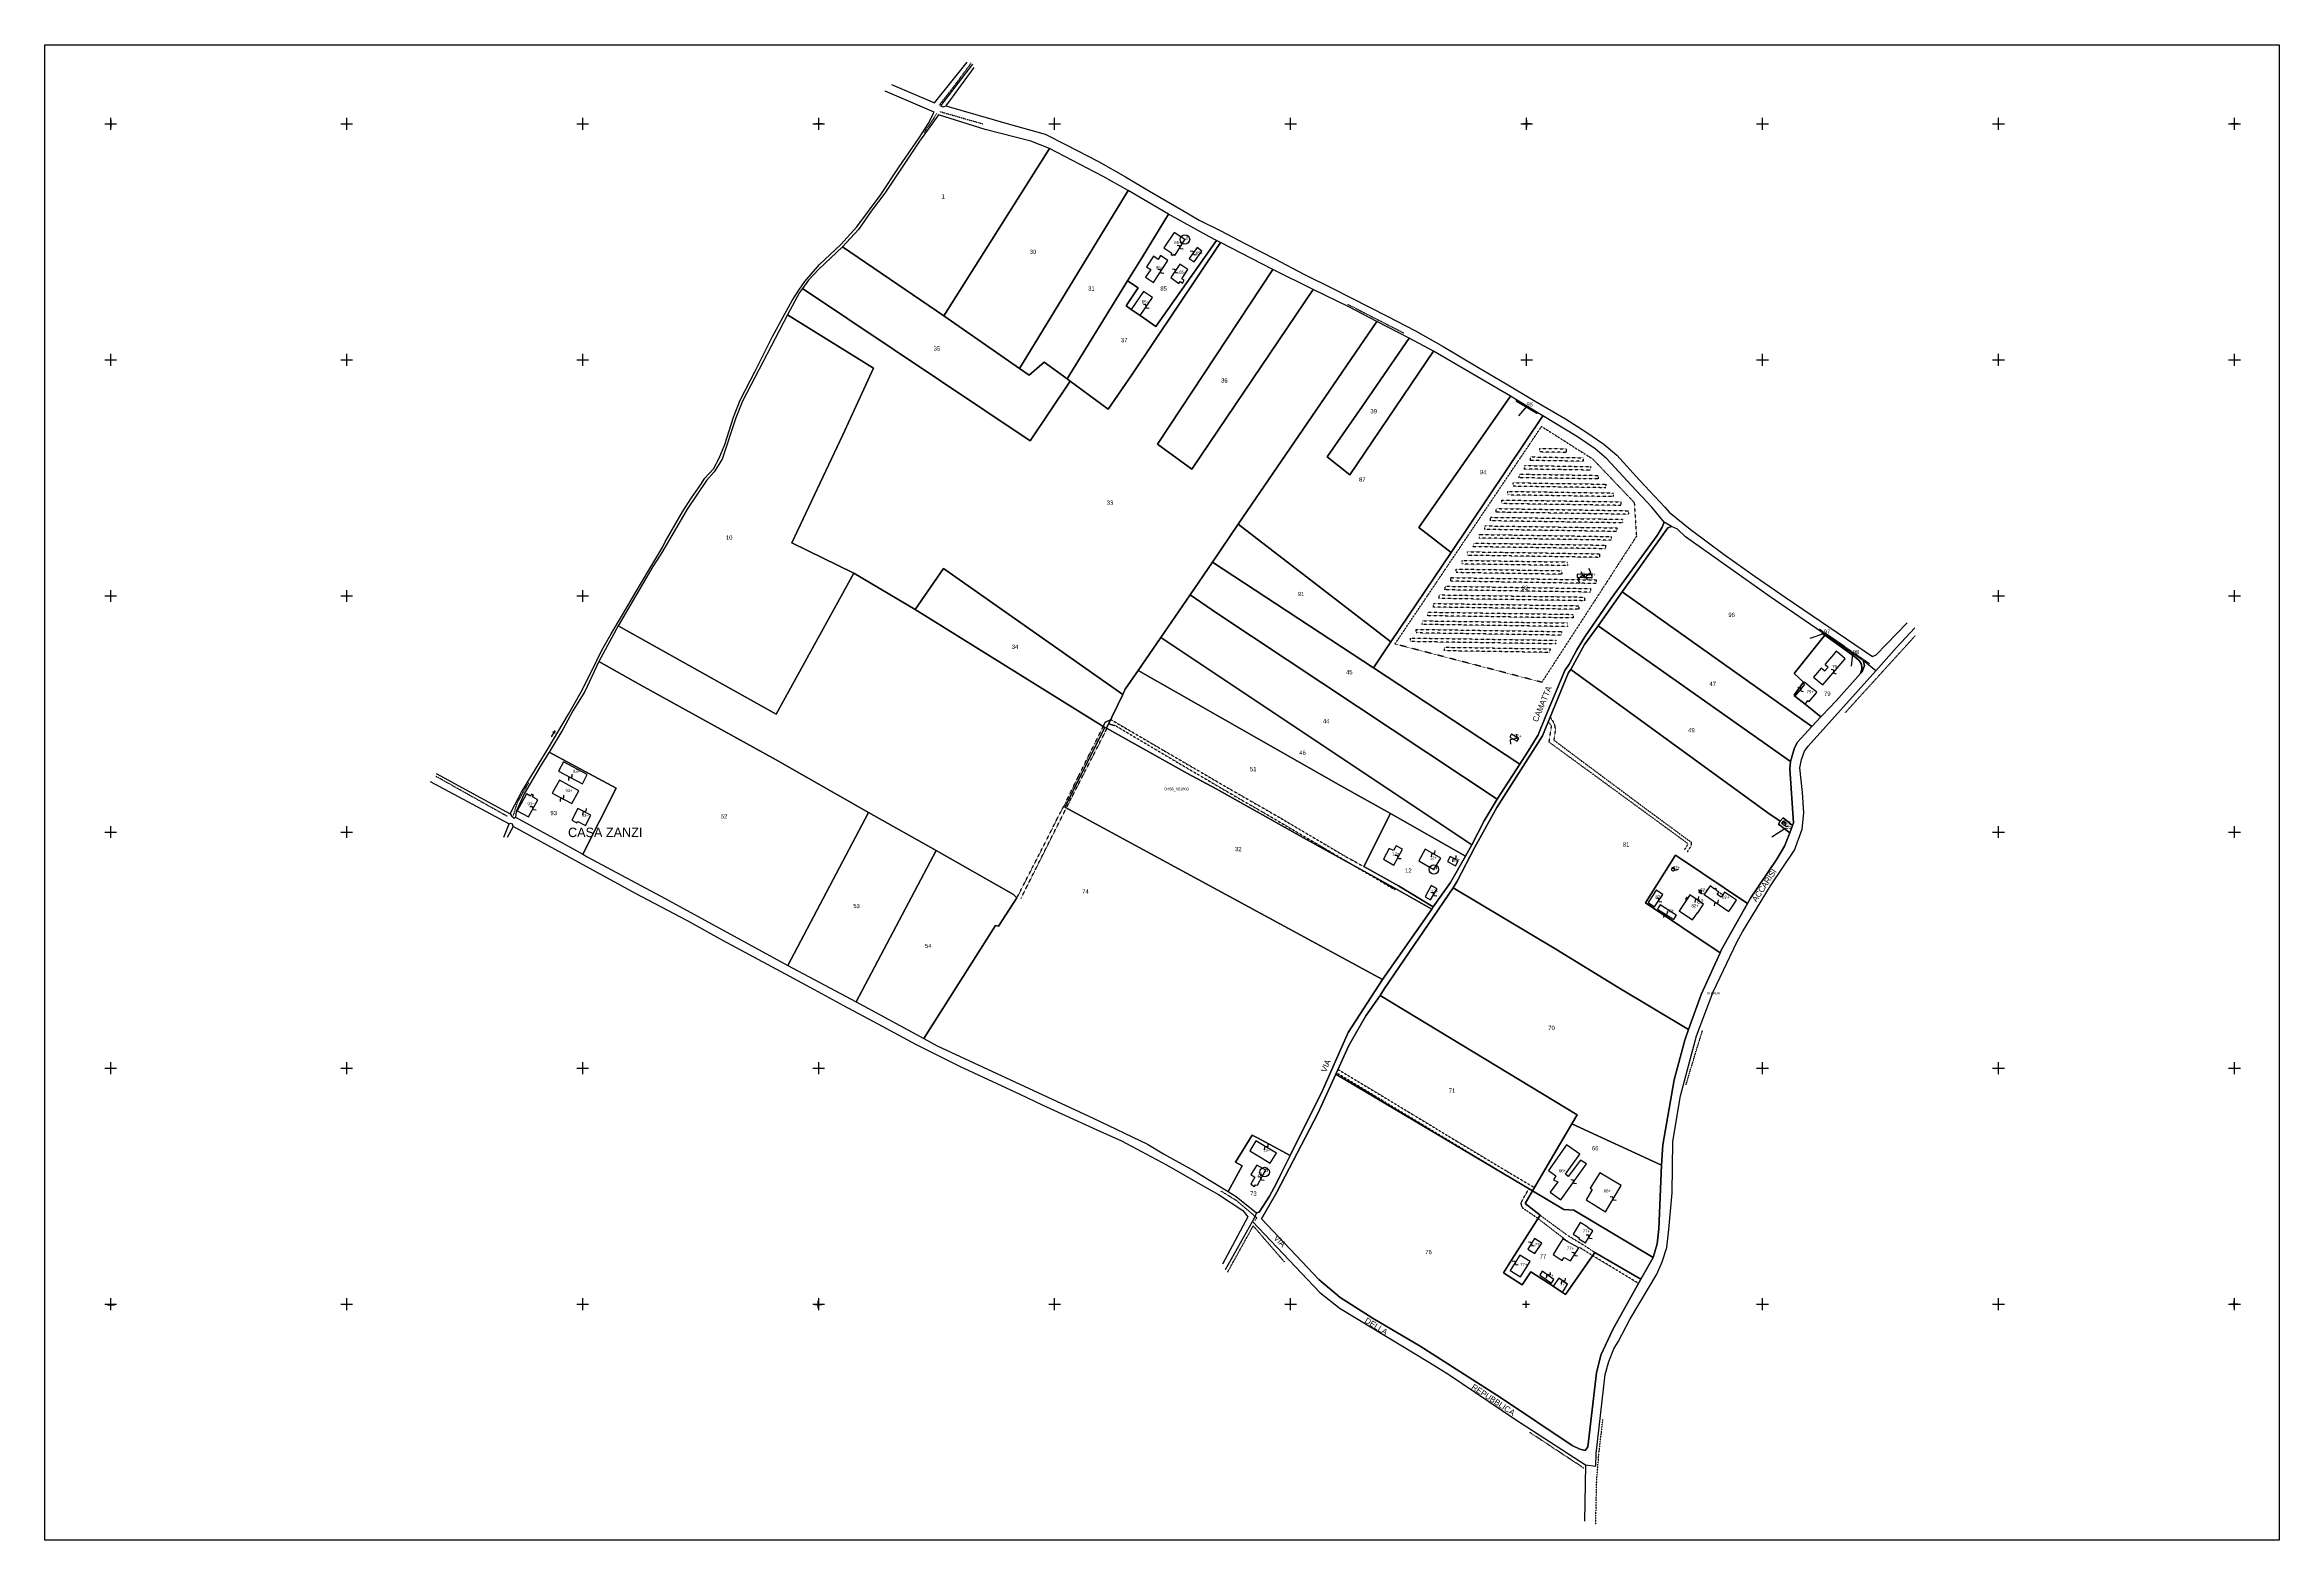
# Model space of a CAD drawing. Header units: metres. Extents: x 15344 to 17238, y -20400 to -19133.
import ezdxf

# ---------------------------------------------------------------- set-up
doc = ezdxf.new("R2010")
doc.units = ezdxf.units.M
for name, pattern in [('CONTINUA', [0]), ('FRECCETTA', [1, -1]), ('TRATTEGGIATA2', [0.3, 0.15, -0.15]), ('TRATTEGGIATA5', [0.3, 0.15, -0.15]), ('TRATTO-PUNTO', [0.4, 0.15, -0.125, 0, -0.125])]:
    doc.linetypes.add(name, pattern=pattern)
for name, color, linetype in [('CONFINE', 3, 'CONTINUA'), ('FABBRICATI', 1, 'CONTINUA'), ('FIDUCIALI', 5, 'CONTINUA'), ('LINEEVARIE', 6, 'CONTINUA'), ('PARTICELLE', 7, 'CONTINUA'), ('SIMBOLI', 6, 'CONTINUA'), ('STRADE', 8, 'CONTINUA'), ('TESTI', 3, 'CONTINUA')]:
    doc.layers.add(name, color=color, linetype=linetype)

# ---------------------------------------------------------------- blocks, each defined once
blk = doc.blocks.new('20', base_point=(5, 5))
at = {"layer": 'SIMBOLI'}
blk.add_circle((5, 5), 4, dxfattribs=at)
blk.add_point((5, 5), dxfattribs=at)
blk = doc.blocks.new('9', base_point=(5, 5))
at = {"layer": 'SIMBOLI'}
for p, q in [((2, 5), (4, 6)), ((4, 6), (6, 4)), ((6, 4), (8, 5))]:
    blk.add_line(p, q, dxfattribs=at)
blk = doc.blocks.new('3', base_point=(5, 5))
at = {"layer": 'SIMBOLI'}
for p, q in [((0, 5), (10, 5)), ((5, 0), (5, 10))]:
    blk.add_line(p, q, dxfattribs=at)
blk = doc.blocks.new('6', base_point=(8, 5))
at = {"layer": 'SIMBOLI'}
for p in [(2, 5), (6, 6), (6, 4)]:
    blk.add_line(p, (8, 5), dxfattribs=at)
blk = doc.blocks.new('1', base_point=(5, 5))
at = {"layer": 'SIMBOLI'}
for p, q in [((2, 5), (8, 5)), ((5, 2), (5, 8))]:
    blk.add_line(p, q, dxfattribs=at)
blk = doc.blocks.new('14', base_point=(5, 5))
at = {"layer": 'SIMBOLI'}
for p, q in [((0, 5), (3, 7)), ((3, 7), (7, 3)), ((7, 3), (10, 5))]:
    blk.add_line(p, q, dxfattribs=at)

msp = doc.modelspace()

# ---------------------------------------------------------------- linework, layer by layer
at = {"layer": 'CONFINE'}
msp.add_lwpolyline([(16885.161, -19654.623), (16853.21, -19632.703), (16850.497, -19630.842), (16806.507, -19600.676), (16734.655, -19549.915), (16727.799, -19543.486), (16722.759, -19541.287), (16716.624, -19537.604), (16706.105, -19524.842), (16688.769, -19506.261), (16668.045, -19483.779), (16658.074, -19475.229), (16643.207, -19465.09), (16613.716, -19447.325), (16609.658, -19444.88), (16591.353, -19433.854), (16586.284, -19430.801), (16521.049, -19392.544), (16500.565, -19381.515), (16473.086, -19367.377), (16449.313, -19355.005), (16419.19, -19340.496), (16385.002, -19323.437), (16340.589, -19300.632), (16337.284, -19298.895), (16331.338, -19295.769), (16296.437, -19276.45), (16262.2, -19256.565), (16241.273, -19244.568), (16195.76, -19221.027), (16179.823, -19214.722), (16141.065, -19204.751), (16101.632, -19192.288), (16085.588, -19214.754), (16055.945, -19258.858), (16044.469, -19273.992), (16033.647, -19289.491), (16020.098, -19304.14), (16000.149, -19323.055), (15991.493, -19332.455), (15986.428, -19339.5), (15983.886, -19343.035), (15973.475, -19361.731), (15935.351, -19434.942), (15929.671, -19449.095), (15918.112, -19484.186), (15911.568, -19494.883), (15904.923, -19502.083), (15888.597, -19526.469), (15867.693, -19562.441), (15859.552, -19574.938), (15830.031, -19625.261), (15813.728, -19655.398), (15801.686, -19680.895), (15791.765, -19697.217), (15783.067, -19713.202), (15771.476, -19732.254), (15764.878, -19743.099), (15750.283, -19767.696), (15743.527, -19782.594), (15743.152, -19787.502), (15775.664, -19805.135), (15800.134, -19818.883), (15803.689, -19820.88), (15870.028, -19856.417), (15973.867, -19913.102), (16031.785, -19943.911), (16089.159, -19975.016), (16100.536, -19981.002), (16232.744, -20042.345), (16278.735, -20064.373), (16292.311, -20072.569), (16318.277, -20086.917), (16347.112, -20104.518), (16353.849, -20108.63), (16371.071, -20122.668), (16367.618, -20130.014), (16424.832, -20190.04), (16442.035, -20203.504), (16517.864, -20249.307), (16534.047, -20259.667), (16590.562, -20297.649), (16649.807, -20336.175), (16658.82, -20337.215), (16659.074, -20326.581), (16666.676, -20259.674), (16669.777, -20248.523), (16673.837, -20237.741), (16677.833, -20231.415), (16687.481, -20212.912), (16710.295, -20174.586), (16714.857, -20164.166), (16718.887, -20151.914), (16720.675, -20136.794), (16723.302, -20105.679), (16724.078, -20062.077), (16730.412, -20023.518), (16743.921, -19972.651), (16758.097, -19935.469), (16778.54, -19892.704), (16782.916, -19884.61), (16806.804, -19845.693), (16827.071, -19815.233), (16833.715, -19797.548), (16834.874, -19783.837), (16833.955, -19766.551), (16831.67, -19745.498), (16833.09, -19738.426), (16835.522, -19731.521), (16838.73, -19727.109), (16896.144, -19663.289), (16885.161, -19654.623)], close=True, dxfattribs=at)
at = {"layer": 'FABBRICATI'}
for points in [[(16292.619, -19305.137), (16299.348, -19309.578), (16298.597, -19310.724), (16300.045, -19311.673), (16300.796, -19310.526), (16302.063, -19311.356), (16310.459, -19297.988), (16301.259, -19292.078), (16292.619, -19305.137)], [(16296.003, -19315.753), (16289.78, -19311.676), (16287.702, -19314.841), (16283.79, -19312.237), (16277.838, -19321.088), (16281.413, -19323.503), (16277.153, -19330.009), (16283.81, -19334.368), (16296.003, -19315.753)], [(16320.731, -19304.693), (16314.087, -19313.98), (16318.17, -19316.904), (16324.777, -19307.797), (16320.731, -19304.693)], [(16307.868, -19331.304), (16312.979, -19323.358), (16306.097, -19318.863), (16298.405, -19330.187), (16305.282, -19335.229), (16306.425, -19333.611), (16308.341, -19334.871), (16309.834, -19332.597), (16307.868, -19331.304)], [(16264.938, -19357.245), (16272.52, -19362.436), (16282.88, -19347.077), (16275.346, -19342.014), (16264.938, -19357.245)], [(16648.282, -19584.262), (16648.258, -19581.691), (16642.827, -19581.636), (16642.787, -19584.191), (16648.282, -19584.262)], [(16648.923, -19584.286), (16655.628, -19584.345), (16655.684, -19581.79), (16648.907, -19581.697), (16648.923, -19584.286)], [(16853.101, -19657.884), (16852.941, -19658.073), (16855.313, -19660.084), (16855.489, -19660.233), (16852.643, -19663.589), (16852.497, -19663.465), (16849.638, -19661.042), (16843.132, -19668.714), (16851.034, -19675.414), (16870.003, -19653.211), (16865.384, -19649.298), (16862.471, -19646.829), (16860.014, -19649.728), (16853.101, -19657.884)], [(16827.474, -19684.804), (16836.043, -19691.66), (16837.196, -19690.247), (16838.523, -19688.621), (16839.436, -19689.316), (16839.547, -19689.407), (16845.638, -19681.944), (16845.912, -19681.609), (16843.142, -19679.348), (16841.489, -19677.999), (16835.493, -19673.105), (16834.664, -19674.119), (16835.605, -19674.891), (16828.799, -19683.189), (16827.474, -19684.804)], [(16592.747, -19721.698), (16593.337, -19720.641), (16587.168, -19717.173), (16587.076, -19717.335), (16585.824, -19719.554), (16592.008, -19723.024), (16592.747, -19721.698)], [(15783.726, -19740.56), (15779.551, -19748.382), (15799.825, -19759.031), (15803.905, -19751.265), (15783.726, -19740.56)], [(15761.882, -19772.701), (15757.486, -19770.267), (15758.218, -19768.922), (15756.54, -19768.035), (15755.734, -19769.471), (15752.347, -19767.661), (15744.432, -19781.993), (15753.982, -19787.198), (15761.882, -19772.701)], [(15780.208, -19756.136), (15774.218, -19767.016), (15790.84, -19775.866), (15796.607, -19765.033), (15780.208, -19756.136)], [(15802.338, -19794.38), (15806.836, -19785.659), (15796.014, -19780.033), (15790.855, -19789.991), (15795.155, -19792.215), (15795.756, -19791.033), (15802.338, -19794.38)], [(16816.085, -19792.587), (16818.59, -19794.699), (16819.941, -19792.49), (16817.379, -19790.731), (16816.085, -19792.587)], [(16494.725, -19814.536), (16489.349, -19811.72), (16487.199, -19815.764), (16483.615, -19813.819), (16478.7, -19822.881), (16482.246, -19825.033), (16487.479, -19827.943), (16494.725, -19814.536)], [(16508.579, -19824.342), (16521.408, -19831.666), (16527.327, -19822.025), (16514.147, -19814.493), (16508.579, -19824.342)], [(16533.015, -19825.094), (16539.66, -19828.531), (16542.155, -19824.363), (16535.308, -19820.821), (16533.015, -19825.094)], [(16725.448, -19831.21), (16725.192, -19830.653), (16724.722, -19830.259), (16724.129, -19830.104), (16723.528, -19830.216), (16723.031, -19830.576), (16722.735, -19831.113), (16722.698, -19831.724), (16722.925, -19832.293), (16723.374, -19832.71), (16723.958, -19832.896), (16724.566, -19832.815), (16725.079, -19832.481), (16725.402, -19831.96), (16725.448, -19831.21)], [(16513.926, -19854.76), (16518.502, -19857.509), (16524.114, -19848.066), (16519.183, -19845.311), (16513.926, -19854.76)], [(16774.019, -19863.531), (16777.925, -19857.831), (16767.816, -19850.906), (16766.268, -19853.165), (16764.883, -19855.187), (16762.311, -19853.425), (16761.604, -19852.941), (16762.592, -19851.499), (16762.99, -19850.92), (16760.357, -19849.116), (16760.952, -19848.339), (16760.009, -19847.616), (16759.413, -19848.392), (16755.486, -19845.617), (16750.558, -19852.811), (16771.523, -19867.175), (16774.019, -19863.531)], [(16703.502, -19858.906), (16703.013, -19859.647), (16708.515, -19863.273), (16708.958, -19862.601), (16715.434, -19852.777), (16709.931, -19849.15), (16703.502, -19858.906)], [(16711.527, -19864.341), (16710.908, -19865.308), (16724.85, -19874.228), (16725.236, -19873.623), (16727.196, -19870.558), (16726.822, -19870.319), (16713.255, -19861.64), (16711.527, -19864.341)], [(16729.592, -19866.343), (16729.356, -19866.696), (16740.765, -19874.369), (16744.794, -19868.369), (16745.049, -19868.533), (16750.007, -19861.146), (16738.345, -19853.27), (16736.57, -19855.923), (16735.194, -19857.977), (16729.592, -19866.343)], [(16748.483, -19850.085), (16747.042, -19849.165), (16746.022, -19850.761), (16747.463, -19851.682), (16748.483, -19850.085)], [(16386.975, -20073.6), (16387.981, -20072), (16370.584, -20061.487), (16365.31, -20069.965), (16375.256, -20075.989), (16382.689, -20080.488), (16386.975, -20073.6)], [(16633.941, -20065.022), (16618.507, -20086.648), (16624.705, -20091.38), (16622.945, -20094.577), (16626.385, -20096.377), (16620.009, -20105.044), (16629.162, -20111.497), (16650.728, -20081.164), (16645.787, -20077.879), (16635.322, -20091.853), (16632.891, -20089.968), (16645.117, -20072.796), (16633.941, -20065.022)], [(16378.008, -20088.018), (16378.931, -20086.56), (16371.422, -20082.244), (16366.384, -20090.255), (16369.668, -20092.277), (16366.197, -20098.183), (16369.312, -20100.254), (16370.346, -20098.901), (16371.812, -20099.225), (16378.008, -20088.018)], [(16680.117, -20099.344), (16662.186, -20088.736), (16653.894, -20101.57), (16655.676, -20102.853), (16650.552, -20111.475), (16666.786, -20121.808), (16680.117, -20099.344)], [(16651.949, -20134.767), (16645.523, -20130.847), (16639.54, -20140.65), (16644.705, -20143.801), (16644.211, -20144.576), (16649.831, -20148.036), (16656.066, -20137.898), (16651.731, -20135.128), (16651.949, -20134.767)], [(16606.861, -20144.422), (16601.186, -20153.298), (16607.132, -20157.094), (16612.805, -20148.218), (16606.861, -20144.422)], [(16627.66, -20161.41), (16630.152, -20162.985), (16631.781, -20160.318), (16637.219, -20163.267), (16644.325, -20152.275), (16635.068, -20147.028), (16630.723, -20144.63), (16628.037, -20149.258), (16622.486, -20157.892), (16627.66, -20161.41)], [(16602.976, -20163.962), (16594.41, -20158.507), (16586.237, -20171.358), (16594.801, -20176.811), (16602.976, -20163.962)], [(16611.231, -20175.309), (16621.176, -20182.086), (16623.199, -20178.974), (16613.256, -20171.995), (16611.231, -20175.309)], [(16622.464, -20184.835), (16630.408, -20190.026), (16634.757, -20182.886), (16627.321, -20178.019), (16622.464, -20184.835)]]:
    msp.add_lwpolyline(points, close=True, dxfattribs=at)
at = {"layer": 'LINEEVARIE', "color": 2}
msp.add_lwpolyline([(15344, -20400), (15344, -19133), (17238, -19133), (17238, -20400), (15344, -20400)], dxfattribs=at)
at = {"layer": 'LINEEVARIE'}
for points in [[(16061.625, -19166.799), (16098.274, -19182.363), (16125.903, -19147.854)], [(16130.293, -19149.436), (16103.313, -19184.714), (16105.787, -19185.509), (16107.911, -19184.886)], [(16131.471, -19152.188), (16107.911, -19184.886)], [(15738.427, -19784.548), (15742.594, -19776.907), (15748.02, -19766.347), (15760.066, -19746.864), (15770.716, -19729.185), (15788.02, -19700.203), (15798.792, -19681.158), (15806.884, -19665.013), (15816.285, -19646.05), (15824.245, -19632.081), (15833.657, -19615.854), (15845.453, -19596.114), (15856.008, -19578.028), (15867.954, -19558.392), (15869.84, -19554.215), (15884.611, -19528.591), (15892.287, -19516.745), (15900.157, -19505.51), (15903.581, -19500.139), (15910.846, -19492.239), (15915.794, -19483.141), (15920.523, -19471.659), (15927.956, -19448.413), (15933.589, -19434.056), (15946.528, -19408.862), (15960.935, -19380.295), (15971.407, -19360.891), (15977.603, -19349.683), (15983.157, -19340.847), (15988.28, -19333.676), (16000.76, -19319.316), (16018.706, -19302.196), (16032.308, -19287.345), (16052.062, -19260.88), (16068.338, -19236.391), (16085.123, -19211.758), (16092.901, -19199.914), (16097.908, -19190.26), (16056.323, -19172.245)], [(16107.911, -19184.886), (16160.71, -19200.015), (16191.978, -19208.867), (16209.907, -19217.732), (16237.04, -19231.996), (16259.982, -19244.985), (16280.352, -19256.975), (16308.77, -19273.587), (16322.45, -19281.683), (16340.833, -19290.707), (16361.774, -19301.742), (16386.546, -19314.403), (16411.263, -19327.366), (16435.79, -19339.465), (16481.964, -19362.864), (16505.775, -19375.358), (16529.221, -19388.557), (16558.792, -19406.148), (16582.783, -19420.266), (16607.17, -19435.048), (16633.075, -19450.054), (16650.215, -19460.935), (16665.584, -19471.435), (16676.456, -19480.809), (16695.982, -19502.107), (16717.213, -19524.746), (16720.753, -19529.051), (16738.553, -19543.386), (16767.611, -19564.92), (16793.87, -19583.528), (16819.082, -19600.956), (16893.223, -19651.192), (16896.437, -19649.921), (16922.54, -19622.735)], [(16896.144, -19663.289), (16913.466, -19643.678), (16929.022, -19626.981)], [(15675.871, -19750.533), (15738.427, -19784.548)], [(15670.653, -19757.145), (15737.545, -19793.045)], [(15738.427, -19784.548), (15739.669, -19786.389), (15741.875, -19788.193), (15743.152, -19787.502)], [(15733.023, -19804.226), (15737.545, -19793.045)], [(15740.876, -19795.096), (15740.96, -19795.373), (15735.856, -19804.722)], [(15737.545, -19793.045), (15738.721, -19792.352), (15740.282, -19793.134), (15740.876, -19795.096)], [(15740.876, -19795.096), (15844.585, -19851.65), (15888.425, -19875.066), (15918.621, -19891.5), (15944.843, -19905.65), (15971.516, -19920.161), (15996.179, -19933.427), (16021.041, -19946.899), (16050.134, -19962.407), (16081.941, -19979.725), (16119.812, -19998.548), (16170.6, -20022.012), (16189.489, -20031.145), (16235.846, -20052.367), (16256.609, -20061.678), (16294.813, -20082.026), (16327.211, -20100.568), (16338.936, -20107.016), (16359.386, -20120.476), (16363.72, -20125.957), (16342.2, -20165.972)], [(16344.925, -20170.519), (16367.618, -20130.014)], [(16649.807, -20336.175), (16649.145, -20383.744)]]:
    msp.add_lwpolyline(points, dxfattribs=at)
at = {"layer": 'LINEEVARIE', "linetype": 'TRATTO-PUNTO'}
for points in [[(16102.306, -19184.142), (16115.276, -19167.459), (16129.497, -19148.311)], [(16089.34, -19207.715), (16100.224, -19191.407)], [(16102.382, -19189.513), (16139.155, -19200.013)], [(16448.127, -19352.76), (16496.111, -19377.298)], [(16847.912, -19627.755), (16890.802, -19657.337)], [(16870.329, -19698.634), (16929.434, -19633.673)], [(15675.536, -19752.656), (15736.066, -19786.54)], [(15741.403, -19785.704), (15744.544, -19775.314), (15754.223, -19758.178)], [(16735.163, -20014.063), (16742.886, -19988.238), (16749.266, -19967.763)], [(16340.754, -20104.002), (16353.477, -20111.629), (16371.267, -20126.672), (16369.864, -20129.033)], [(16346.668, -20172.722), (16368.326, -20133.722), (16394.82, -20164.287)], [(16658.565, -20386.953), (16659.467, -20348.722), (16661.311, -20326.208), (16664.66, -20297.788)], [(16602.479, -20308.354), (16648.453, -20338.689)]]:
    msp.add_lwpolyline(points, dxfattribs=at)
at = {"layer": 'LINEEVARIE', "linetype": 'TRATTEGGIATA5'}
for points in [[(16612.71, -19456.391), (16656.025, -19483.918), (16691.24, -19520.812), (16693.126, -19549.481), (16675.243, -19577.012), (16672.864, -19580.75), (16612.907, -19673.129), (16488.447, -19640.697), (16612.71, -19456.391)], [(16603.212, -19485.21), (16603.248, -19482.2), (16647.914, -19482.912), (16647.871, -19485.896), (16603.212, -19485.21)], [(16611.321, -19478.005), (16611.377, -19474.982), (16633.622, -19475.341), (16633.569, -19478.371), (16611.321, -19478.005)], [(16588.738, -19507.088), (16588.772, -19504.069), (16667.154, -19505.356), (16667.111, -19508.336), (16588.738, -19507.088)], [(16593.589, -19499.854), (16593.657, -19496.815), (16660.751, -19497.878), (16660.707, -19500.885), (16593.589, -19499.854)], [(16598.295, -19492.504), (16598.34, -19489.505), (16654.3, -19490.402), (16654.244, -19493.403), (16598.295, -19492.504)], [(16574.324, -19528.996), (16574.38, -19525.988), (16686.29, -19527.791), (16686.248, -19530.811), (16574.324, -19528.996)], [(16579.065, -19521.748), (16579.09, -19518.704), (16679.912, -19520.266), (16679.863, -19523.298), (16579.065, -19521.748)], [(16584.036, -19511.4), (16673.554, -19512.81), (16673.486, -19515.854), (16583.993, -19514.426), (16584.036, -19511.4)], [(16564.649, -19543.637), (16564.698, -19540.62), (16676.583, -19542.342), (16676.539, -19545.378), (16564.649, -19543.637)], [(16569.45, -19536.348), (16569.495, -19533.34), (16681.406, -19535.068), (16681.353, -19538.088), (16569.45, -19536.348)], [(16550.007, -19565.571), (16550.058, -19562.568), (16661.933, -19564.298), (16661.896, -19567.31), (16550.007, -19565.571)], [(16554.851, -19558.267), (16554.91, -19555.214), (16666.814, -19556.994), (16666.781, -19560.015), (16554.851, -19558.267)], [(16559.765, -19550.908), (16559.787, -19547.911), (16671.718, -19549.689), (16671.676, -19552.731), (16559.765, -19550.908)], [(16540.412, -19580.185), (16540.453, -19577.181), (16629.998, -19578.617), (16629.927, -19581.631), (16540.412, -19580.185)], [(16545.258, -19572.9), (16545.315, -19569.887), (16634.807, -19571.248), (16634.79, -19574.258), (16545.258, -19572.9)], [(16526.023, -19602.136), (16526.068, -19599.114), (16649.261, -19600.97), (16649.205, -19604.032), (16526.023, -19602.136)], [(16530.856, -19594.798), (16530.92, -19591.781), (16654.123, -19593.729), (16654.08, -19596.768), (16530.856, -19594.798)], [(16535.747, -19587.487), (16535.8, -19584.48), (16659.008, -19586.405), (16658.981, -19589.462), (16535.747, -19587.487)], [(16511.373, -19624.079), (16511.425, -19621.067), (16634.612, -19622.906), (16634.562, -19625.939), (16511.373, -19624.079)], [(16516.229, -19616.744), (16516.285, -19613.715), (16639.487, -19615.624), (16639.437, -19618.648), (16516.229, -19616.744)], [(16521.131, -19609.421), (16521.176, -19606.414), (16644.378, -19608.296), (16644.333, -19611.323), (16521.131, -19609.421)], [(16501.513, -19638.644), (16501.542, -19635.638), (16624.749, -19637.568), (16624.695, -19640.576), (16501.513, -19638.644)], [(16506.461, -19631.303), (16506.496, -19628.274), (16629.705, -19630.212), (16629.655, -19633.225), (16506.461, -19631.303)], [(16530.319, -19646.439), (16530.352, -19643.429), (16619.878, -19644.842), (16619.822, -19647.827), (16530.319, -19646.439)], [(16736.57, -19855.923), (16735.714, -19855.35), (16734.339, -19857.403), (16735.194, -19857.977)], [(16762.99, -19850.92), (16766.268, -19853.165)]]:
    msp.add_lwpolyline(points, dxfattribs=at)
at = {"layer": 'LINEEVARIE', "linetype": 'TRATTEGGIATA2'}
for points in [[(16168.009, -19855.831), (16188.67, -19815.551), (16201.929, -19789.247), (16208.917, -19775.821), (16220.097, -19753.084), (16234.25, -19724.514), (16241.404, -19710.179), (16242.974, -19706.807), (16247.72, -19704.747), (16292.183, -19730.755), (16345.551, -19761.854), (16390.575, -19787.616), (16446.149, -19820.468), (16462.102, -19829.204)], [(16171.451, -19856.285), (16209.929, -19779.584), (16244.373, -19712.334)], [(16246.248, -19708.373), (16251.502, -19709.815), (16293.295, -19734.621), (16342.936, -19763.843), (16376.136, -19782.954), (16488.75, -19848.983)], [(16733.856, -19815.184), (16737.019, -19810.005), (16619.114, -19723.843), (16621.186, -19710.195), (16618.371, -19706.633)], [(16620.056, -19702.504), (16623.444, -19708.303), (16624.39, -19713.077), (16623.094, -19722.126), (16695.909, -19776.497), (16739.423, -19808.57), (16739.534, -19811.408), (16736.201, -19816.887)], [(16635.068, -20147.028), (16609.634, -20127.419), (16596.425, -20118.367), (16595.216, -20114.196), (16601.879, -20102.286), (16439.459, -20004.348)], [(16440.16, -20001.075), (16504.48, -20039.867), (16541.538, -20062.325), (16583.125, -20087.279), (16606.556, -20101.134)], [(16611.499, -20124.659), (16634.136, -20141.24), (16650.276, -20151.093), (16657.862, -20156.165)], [(16694.903, -20182.36), (16655.646, -20158.615), (16644.636, -20151.773)]]:
    msp.add_lwpolyline(points, dxfattribs=at)
at = {"layer": 'PARTICELLE', "color": 2, "linetype": 'FRECCETTA'}
for p, q in [((16599.949, -19439.46), (16593.278, -19447.359)), ((16851.78, -19632.044), (16840.203, -19636.023)), ((16876.335, -19649.344), (16875.095, -19659.561)), ((16818.959, -19797.288), (16807.903, -19804.324))]:
    msp.add_line(p, q, dxfattribs=at)
at = {"layer": 'PARTICELLE'}
for points in [[(16020.098, -19304.14), (16106.003, -19362.776), (16195.76, -19221.027), (16179.823, -19214.722), (16141.065, -19204.751), (16101.632, -19192.288), (16085.588, -19214.754), (16055.945, -19258.858), (16044.469, -19273.992), (16033.647, -19289.491), (16020.098, -19304.14)], [(16195.76, -19221.027), (16106.003, -19362.776), (16170.303, -19407.351), (16262.2, -19256.565), (16241.273, -19244.568), (16195.76, -19221.027)], [(16262.2, -19256.565), (16170.303, -19407.351), (16178.307, -19412.808), (16191.192, -19401.998), (16210.548, -19416.079), (16261.85, -19332.955), (16274.413, -19312.6), (16296.437, -19276.45), (16262.2, -19256.565)], [(16272.52, -19362.436), (16285.825, -19371.621), (16337.284, -19298.895), (16331.338, -19295.769), (16296.437, -19276.45), (16274.413, -19312.6), (16261.85, -19332.955), (16270.867, -19339.01), (16260.595, -19354.334), (16264.938, -19357.245), (16272.52, -19362.436)], [(16265.341, -19412.725), (16340.589, -19300.632), (16337.284, -19298.895), (16285.825, -19371.621), (16272.52, -19362.436), (16264.938, -19357.245), (16260.595, -19354.334), (16270.867, -19339.01), (16261.85, -19332.955), (16210.548, -19416.079), (16213.278, -19418.065), (16245.245, -19441.87), (16265.341, -19412.725)], [(15973.475, -19361.731), (16046.418, -19407.138), (16020.505, -19463.503), (15977.354, -19554.878), (16029.935, -19580.697), (16081.771, -19611.486), (16105.766, -19576.707), (16257.711, -19683.564), (16259.754, -19679.034), (16270.735, -19663.031), (16289.943, -19635.22), (16314.743, -19599.161), (16333.77, -19571.313), (16355.575, -19539.23), (16473.086, -19367.377), (16449.313, -19355.005), (16419.19, -19340.496), (16316.284, -19492.72), (16287.272, -19471.49), (16385.002, -19323.437), (16340.589, -19300.632), (16265.341, -19412.725), (16245.245, -19441.87), (16213.278, -19418.065), (16179.386, -19468.491), (15986.428, -19339.5), (15983.886, -19343.035), (15973.475, -19361.731)], [(15986.428, -19339.5), (16179.386, -19468.491), (16213.278, -19418.065), (16210.548, -19416.079), (16191.192, -19401.998), (16178.307, -19412.808), (16170.303, -19407.351), (16106.003, -19362.776), (16020.098, -19304.14), (16000.149, -19323.055), (15991.493, -19332.455), (15986.428, -19339.5)], [(16385.002, -19323.437), (16287.272, -19471.49), (16316.284, -19492.72), (16419.19, -19340.496), (16385.002, -19323.437)], [(15830.031, -19625.261), (15963.965, -19700.115), (16029.935, -19580.697), (15977.354, -19554.878), (16020.505, -19463.503), (16046.418, -19407.138), (15973.475, -19361.731), (15935.351, -19434.942), (15929.671, -19449.095), (15918.112, -19484.186), (15911.568, -19494.883), (15904.923, -19502.083), (15888.597, -19526.469), (15867.693, -19562.441), (15859.552, -19574.938), (15830.031, -19625.261)], [(16500.565, -19381.515), (16473.086, -19367.377), (16355.575, -19539.23), (16485.085, -19638.868), (16535.956, -19563.117), (16508.564, -19541.947), (16586.284, -19430.801), (16521.049, -19392.544), (16450.063, -19497.454), (16430.906, -19482.24), (16460.781, -19439.608), (16500.565, -19381.515)], [(16500.565, -19381.515), (16460.781, -19439.608), (16430.906, -19482.24), (16450.063, -19497.454), (16521.049, -19392.544), (16500.565, -19381.515)], [(16535.956, -19563.117), (16613.716, -19447.325), (16609.658, -19444.88), (16608.711, -19445.063), (16591.477, -19434.874), (16591.353, -19433.854), (16586.284, -19430.801), (16508.564, -19541.947), (16535.956, -19563.117)], [(16642.601, -19645.561), (16649.503, -19634.616), (16671.624, -19602.258), (16710.682, -19548.765), (16714.892, -19541.632), (16716.624, -19537.604), (16706.105, -19524.842), (16688.769, -19506.261), (16668.045, -19483.779), (16658.074, -19475.229), (16643.207, -19465.09), (16613.716, -19447.325), (16535.956, -19563.117), (16485.085, -19638.868), (16470.226, -19660.995), (16594.242, -19742.501), (16602.645, -19729.313), (16609.97, -19717.786), (16616.288, -19701.565), (16632.356, -19663.246), (16636.037, -19657.676), (16642.601, -19645.561)], [(16609.658, -19444.88), (16591.353, -19433.854), (16591.477, -19434.874), (16608.711, -19445.063), (16609.658, -19444.88)], [(16333.77, -19571.313), (16470.226, -19660.995), (16485.085, -19638.868), (16355.575, -19539.23), (16333.77, -19571.313)], [(16850.497, -19630.842), (16806.507, -19600.676), (16734.655, -19549.915), (16727.799, -19543.486), (16722.759, -19541.287), (16719.855, -19542.158), (16681.053, -19596.511), (16841.762, -19710.522), (16849.355, -19702.505), (16836.043, -19691.66), (16827.474, -19684.804), (16826.68, -19684.167), (16827.957, -19682.482), (16834.837, -19673.108), (16826.725, -19665.8), (16852.852, -19633.15), (16850.417, -19631.388), (16850.497, -19630.842)], [(16478.026, -19924.963), (16208.72, -19778.959), (16242.604, -19711.361), (16081.771, -19611.486), (16029.935, -19580.697), (15963.965, -19700.115), (15830.031, -19625.261), (15813.728, -19655.398), (15849.183, -19675.693), (15963.464, -19738.656), (16042.299, -19783.437), (16099.69, -19815.723), (16165.109, -19852.903), (16168.009, -19855.831), (16152.398, -19879.873), (16149.921, -19879.281), (16089.159, -19975.016), (16100.536, -19981.002), (16232.744, -20042.345), (16278.735, -20064.373), (16292.311, -20072.569), (16318.277, -20086.917), (16347.112, -20104.518), (16358.936, -20082.867), (16353.367, -20079.536), (16367.53, -20056.773), (16371.894, -20059.141), (16399.569, -20074.105), (16427.187, -20018.408), (16448.778, -19969.884), (16478.026, -19924.963)], [(16243.857, -19712.047), (16257.711, -19683.564), (16105.766, -19576.707), (16081.771, -19611.486), (16242.604, -19711.361), (16243.857, -19712.047)], [(16594.242, -19742.501), (16470.226, -19660.995), (16333.77, -19571.313), (16314.743, -19599.161), (16337.363, -19614.588), (16575.211, -19772.101), (16594.242, -19742.501)], [(16575.211, -19772.101), (16337.363, -19614.588), (16314.743, -19599.161), (16289.943, -19635.22), (16553.728, -19810.912), (16564.093, -19790.533), (16575.211, -19772.101)], [(16660.796, -19625.254), (16823.832, -19740.321), (16827.144, -19728.616), (16829.699, -19723.79), (16841.762, -19710.522), (16681.053, -19596.511), (16660.796, -19625.254)], [(16270.735, -19663.031), (16442.488, -19760.898), (16484.603, -19784.391), (16548.299, -19820.296), (16553.728, -19810.912), (16289.943, -19635.22), (16270.735, -19663.031)], [(16637.544, -19662.256), (16804.447, -19783.608), (16814.944, -19790.798), (16817.366, -19788.097), (16825.447, -19794.394), (16826.182, -19792.325), (16823.034, -19746.439), (16823.832, -19740.321), (16660.796, -19625.254), (16649.106, -19641.145), (16637.544, -19662.256)], [(16827.474, -19684.804), (16836.043, -19691.66), (16849.355, -19702.505), (16850.431, -19701.369), (16862.354, -19688.846), (16883.153, -19665.752), (16883.721, -19663.657), (16884.052, -19662.178), (16884.116, -19659.749), (16883.521, -19657.153), (16881.874, -19654.688), (16879.676, -19652.626), (16877.077, -19650.677), (16852.852, -19633.15), (16826.725, -19665.8), (16834.837, -19673.108), (16827.957, -19682.482), (16826.68, -19684.167), (16827.474, -19684.804)], [(16853.21, -19632.703), (16850.497, -19630.842), (16850.417, -19631.388), (16852.852, -19633.15), (16853.21, -19632.703)], [(16853.21, -19632.703), (16852.852, -19633.15), (16877.077, -19650.677), (16879.676, -19652.626), (16881.874, -19654.688), (16883.521, -19657.153), (16884.116, -19659.749), (16884.052, -19662.178), (16883.721, -19663.657), (16883.153, -19665.752), (16884.516, -19664.239), (16886.368, -19658.845), (16885.161, -19654.623), (16853.21, -19632.703)], [(15973.867, -19913.102), (16042.299, -19783.437), (15963.464, -19738.656), (15849.183, -19675.693), (15813.728, -19655.398), (15801.686, -19680.895), (15791.765, -19697.217), (15783.067, -19713.202), (15771.476, -19732.254), (15828.405, -19762.951), (15800.134, -19818.883), (15803.689, -19820.88), (15870.028, -19856.417), (15973.867, -19913.102)], [(16491.334, -19845.626), (16462.102, -19829.204), (16484.603, -19784.391), (16442.488, -19760.898), (16270.735, -19663.031), (16259.754, -19679.034), (16257.711, -19683.564), (16243.857, -19712.047), (16312.495, -19750.292), (16337.008, -19763.404), (16410.969, -19804.976), (16489.874, -19848.441), (16519.653, -19865.254), (16520.871, -19863.426), (16491.334, -19845.626)], [(16789.921, -19855.888), (16811.997, -19823.073), (16818.646, -19812.074), (16823.192, -19800.751), (16813.489, -19793.209), (16814.944, -19790.798), (16804.447, -19783.608), (16637.544, -19662.256), (16635.48, -19664.708), (16613.509, -19718.546), (16574.906, -19779.188), (16556.266, -19812.912), (16541.147, -19841.571), (16537.77, -19847.196), (16624.818, -19899.337), (16678.265, -19931.957), (16737.304, -19967.238), (16747.872, -19937.553), (16763.969, -19902.231), (16700.827, -19859.884), (16726.204, -19819.564), (16728.75, -19821.273), (16787.28, -19860.564), (16789.921, -19855.888)], [(16519.653, -19865.254), (16489.874, -19848.441), (16410.969, -19804.976), (16337.008, -19763.404), (16312.495, -19750.292), (16243.857, -19712.047), (16242.604, -19711.361), (16208.72, -19778.959), (16478.026, -19924.963), (16519.653, -19865.254)], [(15764.878, -19743.099), (15750.283, -19767.696), (15743.527, -19782.594), (15743.152, -19787.502), (15775.664, -19805.135), (15800.134, -19818.883), (15828.405, -19762.951), (15771.476, -19732.254), (15764.878, -19743.099)], [(16031.785, -19943.911), (16099.69, -19815.723), (16042.299, -19783.437), (15973.867, -19913.102), (16031.785, -19943.911)], [(16535.451, -19842.705), (16548.299, -19820.296), (16484.603, -19784.391), (16462.102, -19829.204), (16491.334, -19845.626), (16520.871, -19863.426), (16535.451, -19842.705)], [(16814.944, -19790.798), (16813.489, -19793.209), (16823.192, -19800.751), (16825.447, -19794.394), (16817.366, -19788.097), (16814.944, -19790.798)], [(16089.159, -19975.016), (16149.921, -19879.281), (16152.398, -19879.873), (16168.009, -19855.831), (16165.109, -19852.903), (16099.69, -19815.723), (16031.785, -19943.911), (16089.159, -19975.016)], [(16764.891, -19900.209), (16787.28, -19860.564), (16728.75, -19821.273), (16726.204, -19819.564), (16700.827, -19859.884), (16763.969, -19902.231), (16764.891, -19900.209)], [(16475.907, -19938.356), (16642.945, -20039.652), (16638.367, -20047.254), (16714.408, -20082.1), (16715.465, -20064.944), (16725.08, -20009.817), (16734.131, -19976.311), (16737.304, -19967.238), (16678.265, -19931.957), (16624.818, -19899.337), (16537.77, -19847.196), (16479.542, -19932.431), (16475.907, -19938.356)], [(16438.298, -20005.172), (16604.889, -20103.958), (16638.367, -20047.254), (16642.945, -20039.652), (16475.907, -19938.356), (16463.893, -19955.662), (16449.383, -19980.783), (16438.298, -20005.172)], [(16587.533, -20162.006), (16611.499, -20124.659), (16598.71, -20114.6), (16604.889, -20103.958), (16438.298, -20005.172), (16423.146, -20038.51), (16388.362, -20105.184), (16375.461, -20127.745), (16423.823, -20179.034), (16441.964, -20194.284), (16470.112, -20212.108), (16509.795, -20235.415), (16577.895, -20279.031), (16638.633, -20319.605), (16645.128, -20322.939), (16649.629, -20323.813), (16651.953, -20320.959), (16659.192, -20258.099), (16662.957, -20243.108), (16673.006, -20221.368), (16696.843, -20178.904), (16657.862, -20156.165), (16633.008, -20191.726), (16630.408, -20190.026), (16622.464, -20184.835), (16603.502, -20172.443), (16596.338, -20183.712), (16580.351, -20173.54), (16587.533, -20162.006)], [(16358.936, -20082.867), (16347.112, -20104.518), (16353.849, -20108.63), (16371.071, -20122.668), (16373.413, -20122.042), (16382.026, -20108.488), (16388.168, -20097.533), (16391.192, -20090.998), (16399.569, -20074.105), (16371.894, -20059.141), (16367.53, -20056.773), (16353.367, -20079.536), (16358.936, -20082.867)], [(16712.162, -20136.268), (16714.408, -20082.1), (16638.367, -20047.254), (16604.889, -20103.958), (16631.45, -20119.826), (16640.066, -20120.252), (16707.251, -20160.461), (16710.713, -20148.911), (16712.162, -20136.268)], [(16603.502, -20172.443), (16622.464, -20184.835), (16630.408, -20190.026), (16633.008, -20191.726), (16657.862, -20156.165), (16696.843, -20178.904), (16707.251, -20160.461), (16640.066, -20120.252), (16631.45, -20119.826), (16604.889, -20103.958), (16598.71, -20114.6), (16611.499, -20124.659), (16587.533, -20162.006), (16580.351, -20173.54), (16596.338, -20183.712), (16603.502, -20172.443)]]:
    msp.add_lwpolyline(points, close=True, dxfattribs=at)
at = {"layer": 'STRADE'}
msp.add_lwpolyline([(16716.624, -19537.604), (16714.892, -19541.632), (16710.682, -19548.765), (16671.624, -19602.258), (16649.503, -19634.616), (16642.601, -19645.561), (16636.037, -19657.676), (16632.356, -19663.246), (16616.288, -19701.565), (16609.97, -19717.786), (16602.645, -19729.313), (16594.242, -19742.501), (16575.211, -19772.101), (16564.093, -19790.533), (16553.728, -19810.912), (16548.299, -19820.296), (16535.451, -19842.705), (16520.871, -19863.426), (16519.653, -19865.254), (16478.026, -19924.963), (16448.778, -19969.884), (16427.187, -20018.408), (16399.569, -20074.105), (16391.192, -20090.998), (16388.168, -20097.533), (16382.026, -20108.488), (16373.413, -20122.042), (16371.071, -20122.668), (16367.618, -20130.014), (16424.832, -20190.04), (16442.035, -20203.504), (16517.864, -20249.307), (16534.047, -20259.667), (16590.562, -20297.649), (16649.807, -20336.175), (16658.82, -20337.215), (16659.074, -20326.581), (16666.676, -20259.674), (16669.777, -20248.523), (16673.837, -20237.741), (16677.833, -20231.415), (16687.481, -20212.912), (16710.295, -20174.586), (16714.857, -20164.166), (16718.887, -20151.914), (16720.675, -20136.794), (16723.302, -20105.679), (16724.078, -20062.077), (16730.412, -20023.518), (16743.921, -19972.651), (16758.097, -19935.469), (16778.54, -19892.704), (16782.916, -19884.61), (16806.804, -19845.693), (16827.071, -19815.233), (16833.715, -19797.548), (16834.874, -19783.837), (16833.955, -19766.551), (16831.67, -19745.498), (16833.09, -19738.426), (16835.522, -19731.521), (16838.73, -19727.109), (16896.144, -19663.289), (16885.161, -19654.623), (16886.368, -19658.845), (16884.516, -19664.239), (16883.153, -19665.752), (16862.354, -19688.846), (16850.431, -19701.369), (16849.355, -19702.505), (16841.762, -19710.522), (16829.699, -19723.79), (16827.144, -19728.616), (16823.832, -19740.321), (16823.034, -19746.439), (16826.182, -19792.325), (16825.447, -19794.394), (16823.192, -19800.751), (16818.646, -19812.074), (16811.997, -19823.073), (16789.921, -19855.888), (16787.28, -19860.564), (16764.891, -19900.209), (16763.969, -19902.231), (16747.872, -19937.553), (16737.304, -19967.238), (16734.131, -19976.311), (16725.08, -20009.817), (16715.465, -20064.944), (16714.408, -20082.1), (16712.162, -20136.268), (16710.713, -20148.911), (16707.251, -20160.461), (16696.843, -20178.904), (16673.006, -20221.368), (16662.957, -20243.108), (16659.192, -20258.099), (16651.953, -20320.959), (16649.629, -20323.813), (16645.128, -20322.939), (16638.633, -20319.605), (16577.895, -20279.031), (16509.795, -20235.415), (16470.112, -20212.108), (16441.964, -20194.284), (16423.823, -20179.034), (16375.461, -20127.745), (16388.362, -20105.184), (16423.146, -20038.51), (16438.298, -20005.172), (16449.383, -19980.783), (16463.893, -19955.662), (16475.907, -19938.356), (16479.542, -19932.431), (16537.77, -19847.196), (16541.147, -19841.571), (16556.266, -19812.912), (16574.906, -19779.188), (16613.509, -19718.546), (16635.48, -19664.708), (16637.544, -19662.256), (16649.106, -19641.145), (16660.796, -19625.254), (16681.053, -19596.511), (16719.855, -19542.158), (16722.759, -19541.287), (16716.624, -19537.604)], close=True, dxfattribs=at)

# ---------------------------------------------------------------- block references
at = {"layer": 'FIDUCIALI'}
for p in [(16310.459, -19297.988), (16521.408, -19831.666), (16378.008, -20088.018)]:
    msp.add_blockref('20', p, dxfattribs=at)
at = {"layer": 'SIMBOLI'}
for name, p in [('3', (15400, -19200)), ('1', (15400.395, -19199.943)), ('3', (15600, -19200)), ('3', (15800, -19200)), ('3', (16000, -19200)), ('1', (16000.233, -19199.882)), ('3', (16200, -19200)), ('3', (16400, -19200)), ('3', (16600, -19200)), ('1', (16600.277, -19199.822)), ('3', (16800, -19200)), ('3', (17000, -19200)), ('3', (17200, -19200)), ('1', (17199.965, -19199.761)), ('3', (15400, -19400)), ('3', (15600, -19400)), ('3', (15800, -19400)), ('3', (16600, -19400)), ('3', (16800, -19400)), ('3', (17000, -19400)), ('3', (17200, -19400)), ('3', (15400, -19600)), ('3', (15600, -19600)), ('3', (15800, -19600)), ('3', (17000, -19600)), ('3', (17200, -19600)), ('3', (15400, -19800)), ('3', (15600, -19800)), ('3', (17000, -19800)), ('3', (17200, -19800)), ('20', (16521.408, -19831.666)), ('3', (15400, -20000)), ('3', (15600, -20000)), ('3', (15800, -20000)), ('3', (16000, -20000)), ('3', (16800, -20000)), ('3', (17000, -20000)), ('3', (17200, -20000)), ('20', (16378.008, -20088.018)), ('3', (15400, -20200)), ('1', (15400.098, -20200.491)), ('3', (15600, -20200)), ('3', (15800, -20200)), ('3', (16000, -20200)), ('1', (15999.615, -20200.263)), ('3', (16200, -20200)), ('3', (16400, -20200)), ('1', (16599.539, -20200.034)), ('3', (16800, -20200)), ('3', (17000, -20200)), ('3', (17200, -20200)), ('1', (17199.879, -20199.805))]:
    msp.add_blockref(name, p, dxfattribs=at)
for name, p, rotation in [('9', (16306.261, -19304.672), 147.891), ('9', (16317.409, -19309.336), 324.433), ('9', (16289.907, -19325.06), 146.803), ('9', (16302.251, -19324.525), 325.865), ('9', (16277.7, -19354.756), 146), ('14', (16645.535, -19584.226), 266.216), ('14', (16652.296, -19581.743), 86.122), ('9', (16832.202, -19679.04), 320.651), ('9', (16860.519, -19664.312), 139.525), ('6', (15776.548, -19714.212), 58.904), ('14', (16588.916, -19721.289), 237.623), ('9', (15789.688, -19753.707), 62.285), ('9', (15782.529, -19771.441), 61.999), ('9', (15757.932, -19779.949), 151.444), ('9', (15801.425, -19782.846), 242.551), ('9', (16819.198, -19793.704), 328.616), ('9', (16491.102, -19821.239), 151.616), ('9', (16520.737, -19818.259), 240.259), ('9', (16538.732, -19822.592), 242.666), ('9', (16725.425, -19831.585), 176.484), ('9', (16747.973, -19850.883), 147.433), ('9', (16521.308, -19852.788), 149.266), ('9', (16712.196, -19857.689), 146.631), ('9', (16717.879, -19869.768), 57.415), ('9', (16744.176, -19857.208), 235.961), ('9', (16761.041, -19859.993), 55.581), ('9', (16379.283, -20066.743), 238.884), ('9', (16374.91, -20093.622), 151.1), ('9', (16639.945, -20096.331), 144.625), ('9', (16673.451, -20110.576), 149.324), ('9', (16604.024, -20148.86), 327.412), ('9', (16652.949, -20142.967), 148.407), ('9', (16590.324, -20164.933), 327.584), ('9', (16640.772, -20157.771), 147.146), ('9', (16618.228, -20175.484), 234.93), ('9', (16631.039, -20180.453), 236.821)]:
    msp.add_blockref(name, p, dxfattribs=dict(at, rotation=rotation))

# ---------------------------------------------------------------- texts
at = {"layer": 'CONFINE', "color": 7}
msp.add_text('D458_001800', height=2.4, dxfattribs=at).set_placement((16292.895, -19764.752))
at = {"layer": 'FABBRICATI', "color": 7}
for s, p in [('85+', (16301.397, -19301.876)), ('85+', (16319.481, -19310.799)), ('85+', (16285.971, -19323.022)), ('85+', (16305.573, -19327.046)), ('85+', (16273.888, -19352.225)), ('92+', (16645.538, -19582.949)), ('92+', (16652.286, -19583.021)), ('79+', (16858.99, -19661.122)), ('79+', (16837.37, -19682.383)), ('92+', (16589.583, -19720.099)), ('93+', (15791.689, -19749.796)), ('93+', (15785.434, -19766.001)), ('93+', (15753.129, -19777.43)), ('93+', (15799.168, -19787.207)), ('25+', (16818.02, -19792.715)), ('12+', (16486.108, -19819.832)), ('12+', (16517.986, -19823.08)), ('12+', (16537.603, -19824.676)), ('82+', (16724.071, -19831.5)), ('12+', (16518.958, -19851.41)), ('82+', (16747.252, -19850.424)), ('82+', (16709.224, -19856.212)), ('82+', (16719.053, -19867.934)), ('82+', (16739.747, -19863.82)), ('82+', (16765.81, -19856.396)), ('73+', (16376.652, -20070.988)), ('73+', (16372.11, -20091.249)), ('66+', (16627.363, -20088.26)), ('66+', (16665.419, -20105.272)), ('77+', (16606.996, -20150.758)), ('77+', (16634.132, -20153.949)), ('77+', (16647.697, -20139.442)), ('77+', (16594.607, -20167.659)), ('77+', (16617.108, -20177.041)), ('77+', (16628.554, -20184.023))]:
    msp.add_text(s, height=2.6, dxfattribs=at).set_placement(p)
at = {"layer": 'FIDUCIALI'}
for s, p in [('1', (16310.459, -19297.988)), ('4', (16521.408, -19831.666)), ('3', (16378.008, -20088.018))]:
    msp.add_text(s, height=4, dxfattribs=at).set_placement(p)
at = {"layer": 'PARTICELLE', "color": 7}
for s, p in [('1', (16104.217, -19263.291)), ('30', (16178.862, -19310.242)), ('31', (16228.375, -19341.285)), ('85', (16289.597, -19341.352)), ('35', (16097.401, -19392.159)), ('37', (16256.2, -19385.026)), ('36', (16341.073, -19419.219)), ('39', (16467.648, -19445.277)), ('95', (16599.949, -19439.46)), ('87', (16457.989, -19503.122)), ('94', (16560.447, -19496.901)), ('33', (16244.138, -19522.748)), ('10', (15921.397, -19552.312)), ('91', (16406.15, -19600.112)), ('92', (16595.795, -19594.913)), ('96', (16771.002, -19617.779)), ('97', (16851.78, -19632.044)), ('34', (16163.624, -19644.847)), ('98', (16876.335, -19649.344)), ('45', (16446.986, -19666.341)), ('47', (16755.011, -19676.281)), ('79', (16852.11, -19684.623)), ('44', (16427.474, -19707.854)), ('49', (16737.002, -19715.485)), ('46', (16407.362, -19734.567)), ('51', (16365.523, -19748.514)), ('93', (15772.638, -19785.707)), ('52', (15917.106, -19788.461)), ('81', (16681.619, -19812.318)), ('25', (16818.959, -19797.288)), ('32', (16352.938, -19816.209)), ('74', (16223.361, -19852.155)), ('12', (16497.093, -19834.418)), ('53', (16029.322, -19864.451)), ('82', (16744.53, -19860.562)), ('54', (16090.105, -19898.339)), ('70', (16618.412, -19967.73)), ('71', (16534.017, -20020.834)), ('66', (16655.405, -20069.705)), ('73', (16365.685, -20108.065)), ('76', (16514.148, -20157.608)), ('77', (16611.095, -20161.317))]:
    msp.add_text(s, height=3.6, dxfattribs=at).set_placement(p)
at = {"layer": 'STRADE', "color": 7}
msp.add_text('STRADA', height=2, dxfattribs=at).set_placement((16752.647, -19937.41))
at = {"layer": 'TESTI', "color": 3}
for s, rotation, p in [('CAMATTA', 67.671, (16609.37, -19707.216)), ('ACCARISI', 56.555, (16794.819, -19859.696)), ('VIA', 67.499, (16430.103, -20003.934)), ('VIA', 315.035, (16385.2, -20144.462)), ('DELLA', 328.042, (16462.289, -20215.175)), ('REPUBBLICA', 326.553, (16552.708, -20271.398))]:
    msp.add_text(s, height=5, rotation=rotation, dxfattribs=at).set_placement(p)
msp.add_text('CASA ZANZI', height=8, dxfattribs=at).set_placement((15787.572, -19804.274))

doc.saveas('drawing.dxf')
